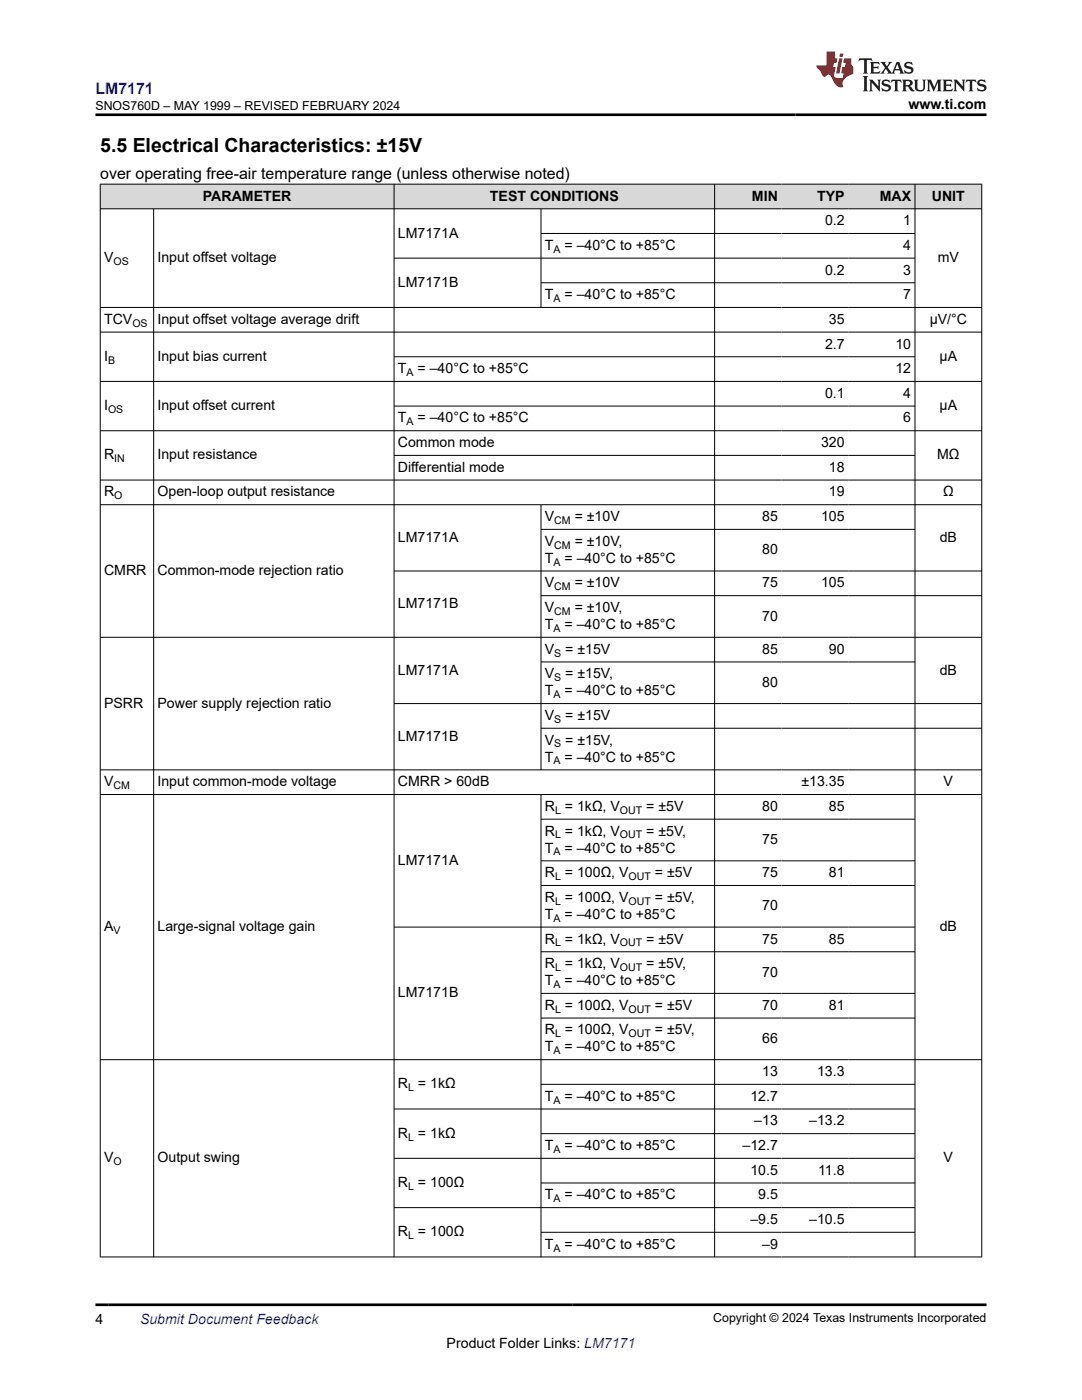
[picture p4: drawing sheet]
<svg xmlns="http://www.w3.org/2000/svg" width="216mm" height="279mm" viewBox="0 0 216 279" stroke-linecap="round" stroke-linejoin="round" font-family="sans-serif">
<defs><g id="words">
<text font-size="3.9" x="20" y="30.3">5.5 Electrical Characteristics: ±15V</text>
<text font-size="3.2" fill="#00f" x="19" y="18.7">LM7171</text>
<text font-size="3.2" x="20" y="35.7">over operating free-air temperature range (unless otherwise noted)</text>
<g font-size="2.8">
<text x="181.3" y="21.8">www.ti.com</text>
<text x="40.5" y="40">PARAMETER</text>
<text x="97.8" y="40">TEST CONDITIONS</text>
<text x="150" y="40">MIN</text>
<text x="163.1" y="40">TYP</text>
<text x="175.5" y="40">MAX</text>
<text x="185.9" y="40">UNIT</text>
<text x="79.4" y="47.4">LM7171A</text>
<text x="164.6" y="44.9">0.2</text>
<text x="180.2" y="44.9">1</text>
<text x="20.8" y="52.3">V</text>
<text x="31.4" y="52.3">Input offset voltage</text>
<text x="108.7" y="49.9">T</text>
<text x="112.6" y="49.9">= –40°C to +85°C</text>
<text x="180.2" y="49.9">4</text>
<text x="187.1" y="52.3">mV</text>
<text x="79.4" y="57.2">LM7171B</text>
<text x="108.7" y="59.7">T</text>
<text x="112.6" y="59.7">= –40°C to +85°C</text>
<text x="164.6" y="54.8">0.2</text>
<text x="180.2" y="54.8">3</text>
<text x="180.2" y="59.7">7</text>
<text x="20.8" y="64.6">TCV</text>
<text x="31.4" y="64.6">Input offset voltage average drift</text>
<text x="165.4" y="64.6">35</text>
<text x="185.5" y="64.6">μV/°C</text>
<text x="164.6" y="69.6">2.7</text>
<text x="178.7" y="69.6">10</text>
<text x="20.8" y="72">I</text>
<text x="31.4" y="72">Input bias current</text>
<text x="79.4" y="74.5">T</text>
<text x="83.3" y="74.5">= –40°C to +85°C</text>
<text x="178.7" y="74.5">12</text>
<text x="187.5" y="72">μA</text>
<text x="20.8" y="81.9">I</text>
<text x="31.4" y="81.9">Input offset current</text>
<text x="164.6" y="79.4">0.1</text>
<text x="180.2" y="79.4">4</text>
<text x="187.5" y="81.9">μA</text>
<text x="79.4" y="84.3">T</text>
<text x="79.4" y="89.2">Common mode</text>
<text x="83.3" y="84.3">= –40°C to +85°C</text>
<text x="163.8" y="89.2">320</text>
<text x="180.2" y="84.3">6</text>
<text x="20.8" y="91.7">R</text>
<text x="31.4" y="91.7">Input resistance</text>
<text x="79.4" y="94.2">Differential mode</text>
<text x="165.4" y="94.2">18</text>
<text x="187" y="91.7">MΩ</text>
<text x="20.8" y="99.1">R</text>
<text x="31.4" y="99.1">Open-loop output resistance</text>
<text x="165.4" y="99.1">19</text>
<text x="188.2" y="99.1">Ω</text>
<text x="108.7" y="104">V</text>
<text x="114.7" y="104">= ±10V</text>
<text x="152.1" y="104">85</text>
<text x="163.8" y="104">105</text>
<text x="79.4" y="108.2">LM7171A</text>
<text x="108.7" y="108.9">V</text>
<text x="108.7" y="112.3">T</text>
<text x="112.6" y="112.3">= –40°C to +85°C</text>
<text x="114.7" y="108.9">= ±10V,</text>
<text x="152.1" y="110.6">80</text>
<text x="187.5" y="108.2">dB</text>
<text x="20.8" y="114.8">CMRR</text>
<text x="31.4" y="114.8">Common-mode rejection ratio</text>
<text x="108.7" y="117.2">V</text>
<text x="114.7" y="117.2">= ±10V</text>
<text x="152.1" y="117.2">75</text>
<text x="163.8" y="117.2">105</text>
<text x="79.4" y="121.4">LM7171B</text>
<text x="108.7" y="122.2">V</text>
<text x="108.7" y="125.5">T</text>
<text x="112.6" y="125.5">= –40°C to +85°C</text>
<text x="114.7" y="122.2">= ±10V,</text>
<text x="152.1" y="123.8">70</text>
<text x="108.7" y="130.5">V</text>
<text x="112.8" y="130.5">= ±15V</text>
<text x="152.1" y="130.5">85</text>
<text x="165.4" y="130.5">90</text>
<text x="79.4" y="134.6">LM7171A</text>
<text x="108.7" y="135.4">V</text>
<text x="112.8" y="135.4">= ±15V,</text>
<text x="152.1" y="137.1">80</text>
<text x="187.5" y="134.6">dB</text>
<text x="20.8" y="141.2">PSRR</text>
<text x="31.4" y="141.2">Power supply rejection ratio</text>
<text x="108.7" y="143.7">V</text>
<text x="108.7" y="138.8">T</text>
<text x="112.6" y="138.8">= –40°C to +85°C</text>
<text x="112.8" y="143.7">= ±15V</text>
<text x="79.4" y="147.8">LM7171B</text>
<text x="108.7" y="148.6">V</text>
<text x="112.8" y="148.6">= ±15V,</text>
<text x="108.7" y="152">T</text>
<text x="112.6" y="152">= –40°C to +85°C</text>
<text x="20.8" y="156.9">V</text>
<text x="31.4" y="156.9">Input common-mode voltage</text>
<text x="79.4" y="156.9">CMRR &gt; 60dB</text>
<text x="108.7" y="161.8">R = 1kΩ, V</text>
<text x="128.9" y="161.8">= ±5V</text>
<text x="152.1" y="161.8">80</text>
<text x="159.9" y="156.9">±13.35</text>
<text x="165.4" y="161.8">85</text>
<text x="188.3" y="156.9">V</text>
<text x="108.7" y="166.8">R = 1kΩ, V</text>
<text x="128.9" y="166.8">= ±5V,</text>
<text x="79.4" y="172.6">LM7171A</text>
<text x="108.7" y="170.1">T</text>
<text x="112.6" y="170.1">= –40°C to +85°C</text>
<text x="152.1" y="168.5">75</text>
<text x="108.7" y="175.1">R = 100Ω, V</text>
<text x="108.7" y="180">R = 100Ω, V</text>
<text x="130.7" y="175.1">= ±5V</text>
<text x="130.7" y="180">= ±5V,</text>
<text x="152.1" y="175.1">75</text>
<text x="165.4" y="175.1">81</text>
<text x="20.8" y="185.8">A</text>
<text x="31.4" y="185.8">Large-signal voltage gain</text>
<text x="108.7" y="183.4">T</text>
<text x="112.6" y="183.4">= –40°C to +85°C</text>
<text x="152.1" y="181.7">70</text>
<text x="187.5" y="185.8">dB</text>
<text x="108.7" y="188.3">R = 1kΩ, V</text>
<text x="128.9" y="188.3">= ±5V</text>
<text x="152.1" y="188.3">75</text>
<text x="165.4" y="188.3">85</text>
<text x="108.7" y="196.6">T</text>
<text x="108.7" y="193.2">R = 1kΩ, V</text>
<text x="112.6" y="196.6">= –40°C to +85°C</text>
<text x="128.9" y="193.2">= ±5V,</text>
<text x="152.1" y="194.9">70</text>
<text x="79.4" y="199.1">LM7171B</text>
<text x="108.7" y="201.5">R = 100Ω, V</text>
<text x="130.7" y="201.5">= ±5V</text>
<text x="152.1" y="201.5">70</text>
<text x="165.4" y="201.5">81</text>
<text x="108.7" y="206.4">R = 100Ω, V</text>
<text x="108.7" y="209.8">T</text>
<text x="112.6" y="209.8">= –40°C to +85°C</text>
<text x="130.7" y="206.4">= ±5V,</text>
<text x="152.1" y="208.1">66</text>
<text x="152.1" y="214.8">13</text>
<text x="163" y="214.8">13.3</text>
<text x="79.4" y="217.2">R = 1kΩ</text>
<text x="108.7" y="219.7">T</text>
<text x="112.6" y="219.7">= –40°C to +85°C</text>
<text x="149.7" y="219.7">12.7</text>
<text x="79.4" y="227.1">R = 1kΩ</text>
<text x="150.5" y="224.6">–13</text>
<text x="161.5" y="224.6">–13.2</text>
<text x="20.8" y="232">V</text>
<text x="31.4" y="232">Output swing</text>
<text x="108.7" y="229.5">T</text>
<text x="112.6" y="229.5">= –40°C to +85°C</text>
<text x="148.2" y="229.5">–12.7</text>
<text x="188.3" y="232">V</text>
<text x="79.4" y="236.9">R = 100Ω</text>
<text x="108.7" y="239.4">T</text>
<text x="112.6" y="239.4">= –40°C to +85°C</text>
<text x="149.7" y="234.4">10.5</text>
<text x="151.3" y="239.4">9.5</text>
<text x="163.3" y="234.4">11.8</text>
<text x="149.7" y="244.3">–9.5</text>
<text x="161.5" y="244.3">–10.5</text>
<text x="79.4" y="246.7">R = 100Ω</text>
<text x="108.7" y="249.2">T</text>
<text x="112.6" y="249.2">= –40°C to +85°C</text>
<text x="152.1" y="249.2">–9</text>
<text x="19" y="264.2">4</text>
<text x="89.1" y="269">Product Folder Links: LM7171</text>
</g>
<text font-size="2.8" fill="#00f" x="27.9" y="264.2">Submit Document Feedback</text>
<g font-size="2.5">
<text x="19" y="21.9">SNOS760D – MAY 1999 – REVISED FEBRUARY 2024</text>
<text x="142.3" y="263.9">Copyright © 2024 Texas Instruments Incorporated</text>
</g>
<g font-size="2.1">
<text x="22.6" y="52.9">OS</text>
<text x="110.4" y="50.4">A</text>
<text x="26.4" y="65.2">OS</text>
<text x="110.4" y="60.3">A</text>
<text x="21.6" y="72.6">B</text>
<text x="81.1" y="75">A</text>
<text x="21.6" y="82.4">OS</text>
<text x="81.1" y="84.9">A</text>
<text x="22.8" y="92.3">IN</text>
<text x="22.8" y="99.6">O</text>
<text x="110.6" y="104.6">CM</text>
<text x="110.4" y="112.9">A</text>
<text x="110.6" y="109.5">CM</text>
<text x="110.6" y="117.8">CM</text>
<text x="110.6" y="122.7">CM</text>
<text x="110.4" y="126.1">A</text>
<text x="110.6" y="131">S</text>
<text x="110.6" y="135.9">S</text>
<text x="110.4" y="139.3">A</text>
<text x="110.6" y="144.3">S</text>
<text x="110.6" y="149.2">S</text>
<text x="110.4" y="152.6">A</text>
<text x="22.6" y="157.5">CM</text>
<text x="110.8" y="162.4">L</text>
<text x="110.8" y="167.3">L</text>
<text x="123.7" y="162.4">OUT</text>
<text x="123.7" y="167.3">OUT</text>
<text x="110.4" y="170.7">A</text>
<text x="110.8" y="175.6">L</text>
<text x="125.4" y="175.6">OUT</text>
<text x="110.4" y="183.9">A</text>
<text x="110.8" y="180.6">L</text>
<text x="125.4" y="180.6">OUT</text>
<text x="22.6" y="186.4">V</text>
<text x="110.8" y="188.9">L</text>
<text x="123.7" y="188.9">OUT</text>
<text x="110.4" y="197.2">A</text>
<text x="110.8" y="193.8">L</text>
<text x="123.7" y="193.8">OUT</text>
<text x="110.8" y="202.1">L</text>
<text x="125.4" y="202.1">OUT</text>
<text x="110.8" y="207">L</text>
<text x="125.4" y="207">OUT</text>
<text x="110.4" y="210.4">A</text>
<text x="81.4" y="217.8">L</text>
<text x="110.4" y="220.2">A</text>
<text x="81.4" y="227.6">L</text>
<text x="22.6" y="232.5">O</text>
<text x="110.4" y="230.1">A</text>
<text x="81.4" y="237.5">L</text>
<text x="110.4" y="239.9">A</text>
<text x="81.4" y="247.3">L</text>
<text x="110.4" y="249.8">A</text>
</g>
</g></defs>
<g fill="#d8d8d8">
<path d="M20 36.8h175.9v4.9h-175.9z" fill-rule="evenodd"/>
<path d="M20.1 36.8h58.5v4.8h-58.5z" fill-rule="evenodd"/>
<path d="M78.7 36.8h63.8v4.8h-63.8z" fill-rule="evenodd"/>
<path d="M142.7 36.8h13.2v4.8h-13.2z" fill-rule="evenodd"/>
<path d="M155.9 36.8h13.3v4.8h-13.3z" fill-rule="evenodd"/>
<path d="M169.2 36.8h13.3v4.8h-13.3z" fill-rule="evenodd"/>
<path d="M182.6 36.8h13.2v4.8h-13.2z" fill-rule="evenodd"/>
</g>
<g fill="none" stroke="#000" stroke-width=".2">
<path d="M19.9 36.8h176.1M20 36.7v214.2M78.6 36.7v214.2M142.6 36.7v214.2M182.6 36.7v214.2M195.9 36.7v214.2M19.9 41.7h176.1M30.7 41.7v209.2M78.6 51.5h104M107.9 41.7v19.7M107.9 46.6h74.7M107.9 56.4h74.7"/>
<path d="M19.9 61.4h176.1M19.9 66.3h176.1M19.9 76.1h176.1M78.6 71.2h104M19.9 86h176.1M19.9 95.8h176.1M78.6 81h104M78.6 90.9h104M19.9 100.7h176.1M78.6 114h117.4M107.9 100.7v53M107.9 105.6h74.7"/>
<path d="M107.9 118.9h88.1M19.9 127.2h176.1M107.9 132.1h74.7M19.9 153.6h176.1M19.9 158.6h176.1M78.6 140.4h117.4M107.9 158.6v92.3M107.9 145.3h88.1M107.9 163.5h74.7M107.9 171.8h74.7M107.9 176.7h74.7M107.9 189.9h74.7"/>
<path d="M107.9 198.3h74.7M182.6 185h-104M19.9 211.5h176.1M107.9 203.2h74.7M107.9 216.4h74.7M78.6 221.3h104M78.6 231.2h104M107.9 226.2h74.7M107.9 236.1h74.7M19.9 250.9h176.1M107.9 245.9h74.7M182.6 241h-104"/>
</g>
<path d="M171.5 11.6l-.2 .6 .5-.2h.6v.1v2.2l-.2 .4h1l-.2-.4v-2.2v-.1h.5l.5 .2-.1-.6zM173.6 12.4l.2 .3v1.6l-.2 .4h1.9l.1-.6a1.08 1.08 0 0 1-1.3 .2v-.7h.6l.4 .2v-.7l-.4 .2h-.6v-.5l.2-.2a1 1 0 0 1 1 .3l-.1-.5zM175.7 12.4l.9 1.1-1 1.2h.9l-.2-.2 .5-.8 .4 .8-.2 .2h1.6l-.2-.2 .2-.5h.9l.1 .5-.1 .2h.9l-.2-.4-.8-1.9h-.5l-.9 2.1-.9-1.1 .9-1h-.8l.2 .2-.4 .6-.4-.6 .2-.2zM179 12.8l.4 1h-.7zM180.7 12.5a.65 .65 0 0 0-.2 .7 .65 .65 0 0 0 .6 .5l.6 .1 .1 .3a.79 .79 0 0 1-.7 .4 .79 .79 0 0 1-.7-.5l.1 .7 .2-.1a.93 .93 0 0 0 1.1 0 .93 .93 0 0 0 .4-.9 1.46 1.46 0 0 0-1.2-.6l-.1-.3a1.09 1.09 0 0 1 1.2 .2l-.2-.6-.1 .1-.5-.2zM172.2 15.2l.2 .4v2.2l-.2 .4h1l-.2-.4v-2.2l.2-.4zM173.4 15.9l.2 .4v1.5l-.2 .4h.8l-.3-.4 .1-1.3 1.6 1.8v-2l.2-.4h-.7l.1 .2 .1 1.1-1.2-1.3zM176.2 16a.65 .65 0 0 0-.2 .8 .65 .65 0 0 0 .6 .4l.6 .2 .1 .2a.79 .79 0 0 1-.7 .4 .79 .79 0 0 1-.7-.5l.1 .7 .2-.1a.93 .93 0 0 0 1.1 .1 .93 .93 0 0 0 .4-1 1.46 1.46 0 0 0-1.2-.5l-.1-.4a1.09 1.09 0 0 1 1.2 .2l-.1-.6-.2 .1-.5-.1zM177.9 15.9l-.1 .6a.63 .63 0 0 1 .8-.3v1.6l-.3 .4h1l-.2-.4v-1.6a.66 .66 0 0 1 .8 .3l-.1-.6zM180 15.9l.2 .4v1.5l-.2 .4h1l-.2-.2-.1-.7h.5l.1 .2a.79 .79 0 0 0 1.2 .6l-1-.9a.61 .61 0 0 0 .6-.6 .61 .61 0 0 0-.5-.7zM180.8 16.2h.1a.47 .47 0 0 1 .5 .1 .47 .47 0 0 1 .1 .5l-.1 .1-.7 .1zM182.3 15.9l.2 .2a2.27 2.27 0 0 0 .4 2 1.04 1.04 0 0 0 1.7-.7v-1.3l.2-.2h-.8l.2 .4v1.1a.6 .6 0 0 1-.6 .6 .6 .6 0 0 1-.6-.6v-1.1l.3-.4zM184.9 15.9l.2 .4v1.5l-.2 .4h.8l-.3-.4v-1.4l.9 1.9 .9-1.9v1.4l-.3 .4h1l-.2-.4v-1.5l.2-.4h-.8l-.7 1.5-.6-1.5zM188.1 15.9l.2 .4v1.5l-.2 .4h1.9l.1-.6a1.09 1.09 0 0 1-1.3 .2v-.7h.6l.4 .2v-.6l-.4 .2h-.6v-.6l.2-.1a1.01 1.01 0 0 1 1 .3l-.1-.6zM190.2 15.9l.3 .4v1.5l-.3 .4h.8l-.2-.4v-1.3l1.6 1.8v-2l.2-.4h-.7l.2 .2v1.1l-1.2-1.3zM192.8 15.9l-.1 .6a.63 .63 0 0 1 .8-.3v1.6l-.3 .4h1l-.2-.4v-1.6a.66 .66 0 0 1 .8 .3l-.1-.6zM195.2 16a.65 .65 0 0 0-.2 .8 .65 .65 0 0 0 .6 .4l.6 .2 .2 .2a.79 .79 0 0 1-.7 .4 .79 .79 0 0 1-.7-.5l.1 .7 .2-.1a.93 .93 0 0 0 1 .1 .93 .93 0 0 0 .5-1 1.46 1.46 0 0 0-1.3-.5v-.4a1.09 1.09 0 0 1 1.2 .2l-.2-.6-.2 .1-.5-.1z" fill="#231f20"/>
<path d="M164.9 10.3v2.7h-2l.1 .4 .8 1a.95 .95 0 0 0 1 .9 .59 .59 0 0 1 .5-.4 .59 .59 0 0 1 .5 .3l.4 .8a1.59 1.59 0 0 0 2.1 1.4 1.61 1.61 0 0 1 1-2.3l1-.3-.1-1.5a1.59 1.59 0 0 1-.3-1.7h-1.5l-.2 .9h.6l-.2 .9h-.5l-.2 .9v.3l.4 .1-.1 .9h-.7a.73 .73 0 0 1-1-.7l.3-1.5h-.5l.1-.9h.5l.2-.9h-.5v-1.3zM167.4 11.6l-.6 3.1h.7l.6-3.1zM167.6 10.7l-.1 .6h.7l.1-.6z" fill="#ed1c24"/>
<path d="M19 22.9h177.8M19 260.4h177.8" fill="none" stroke="#000" stroke-width=".53"/>
<use href="#words"/>
</svg>
